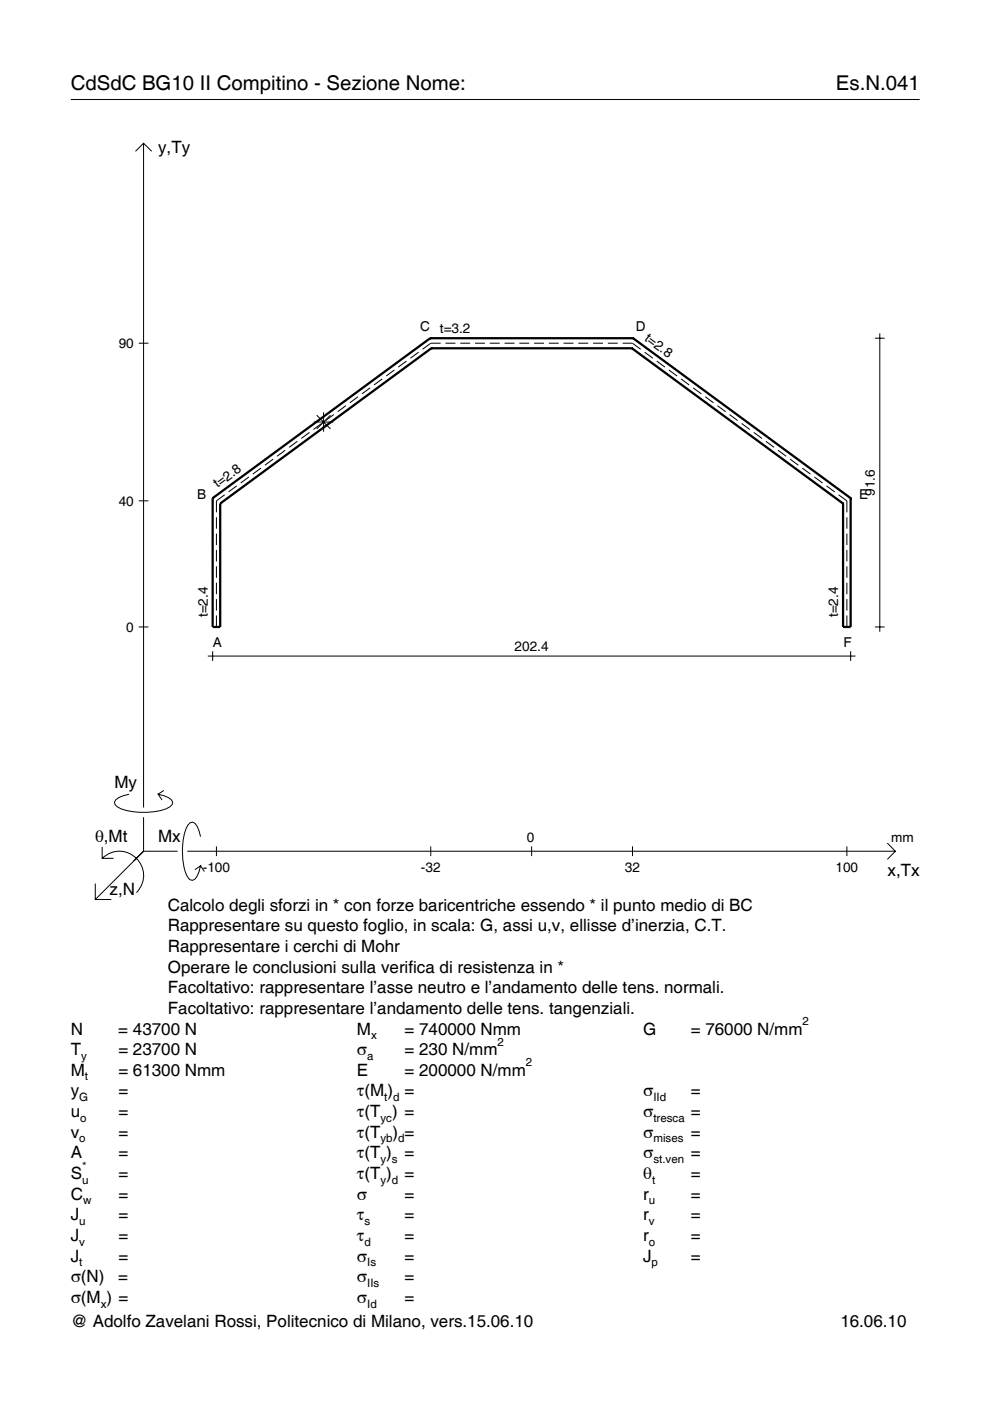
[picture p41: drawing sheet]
<svg xmlns="http://www.w3.org/2000/svg" width="210mm" height="297mm" viewBox="0 0 210 297" stroke-linecap="round" stroke-linejoin="round" font-family="sans-serif">
<defs><g id="words">
<g font-size="4.3">
<text x="15" y="19">CdSdC BG10 II Compitino - Sezione Nome:</text>
<text x="177.2" y="19">Es.N.041</text>
</g>
<g font-size="3.6">
<text x="33.5" y="32.4">y,Ty</text>
<text x="24.3" y="167.1">My</text>
<text x="20.1" y="178.4">θ,Mt</text>
<text x="33.5" y="178.4">Mx</text>
<text x="188.2" y="185.6">x,Tx</text>
<text x="23.2" y="189.7">z,N</text>
<text x="35.6" y="193.1">Calcolo degli sforzi in * con forze baricentriche essendo * il punto medio di BC</text>
<text x="35.6" y="197.5">Rappresentare su questo foglio, in scala: G, assi u,v, ellisse d’inerzia, C.T.</text>
<text x="35.6" y="201.8">Rappresentare i cerchi di Mohr</text>
<text x="35.6" y="206.2">Operare le conclusioni sulla verifica di resistenza in *</text>
<text x="35.6" y="210.6">Facoltativo: rappresentare l’asse neutro e l’andamento delle tens. normali.</text>
<text x="35.6" y="215">Facoltativo: rappresentare l’andamento delle tens. tangenziali.</text>
<text x="15" y="219.3">N</text>
<text x="25.1" y="219.3">= 43700 N</text>
<text x="75.7" y="219.3">M</text>
<text x="85.8" y="219.3">= 740000 Nmm</text>
<text x="136.4" y="219.3">G</text>
<text x="146.5" y="219.3">= 76000 N/mm</text>
<text x="15" y="223.7">T</text>
<text x="25.1" y="223.7">= 23700 N</text>
<text x="75.7" y="223.7">σ</text>
<text x="85.8" y="223.7">= 230 N/mm</text>
<text x="15" y="232.5">y</text>
<text x="15" y="228.1">M</text>
<text x="25.1" y="228.1">= 61300 Nmm</text>
<text x="25.1" y="232.5">=</text>
<text x="75.7" y="228.1">E</text>
<text x="75.7" y="232.5">τ(M ) =</text>
<text x="85.8" y="228.1">= 200000 N/mm</text>
<text x="136.4" y="232.5">σ</text>
<text x="146.5" y="232.5">=</text>
<text x="15" y="236.8">u</text>
<text x="25.1" y="236.8">=</text>
<text x="75.7" y="236.8">τ(T ) =</text>
<text x="136.4" y="236.8">σ</text>
<text x="146.5" y="236.8">=</text>
<text x="15" y="241.2">v</text>
<text x="15" y="245.6">A</text>
<text x="25.1" y="241.2">=</text>
<text x="25.1" y="245.6">=</text>
<text x="75.7" y="245.6">τ(T )</text>
<text x="75.7" y="241.2">τ(T</text>
<text x="83.3" y="241.2">) =</text>
<text x="85.8" y="245.6">=</text>
<text x="136.4" y="241.2">σ</text>
<text x="136.4" y="245.6">σ</text>
<text x="146.5" y="241.2">=</text>
<text x="146.5" y="245.6">=</text>
<text x="15" y="250">S</text>
<text x="25.1" y="250">=</text>
<text x="75.7" y="250">τ(T )</text>
<text x="85.8" y="250">=</text>
<text x="136.4" y="250">θ</text>
<text x="146.5" y="250">=</text>
<text x="15" y="254.3">C</text>
<text x="25.1" y="254.3">=</text>
<text x="75.7" y="254.3">σ</text>
<text x="85.8" y="254.3">=</text>
<text x="136.4" y="254.3">r</text>
<text x="146.5" y="254.3">=</text>
<text x="15" y="258.7">J</text>
<text x="15" y="263.1">J</text>
<text x="25.1" y="258.7">=</text>
<text x="25.1" y="263.1">=</text>
<text x="75.7" y="258.7">τ</text>
<text x="75.7" y="263.1">τ</text>
<text x="85.8" y="258.7">=</text>
<text x="85.8" y="263.1">=</text>
<text x="136.4" y="258.7">r</text>
<text x="136.4" y="263.1">r</text>
<text x="146.5" y="258.7">=</text>
<text x="146.5" y="263.1">=</text>
<text x="15" y="267.5">J</text>
<text x="25.1" y="267.5">=</text>
<text x="75.7" y="267.5">σ</text>
<text x="85.8" y="267.5">=</text>
<text x="136.4" y="267.5">J</text>
<text x="146.5" y="267.5">=</text>
<text x="15" y="271.8">σ(N)</text>
<text x="25.1" y="271.8">=</text>
<text x="75.7" y="271.8">σ</text>
<text x="85.8" y="271.8">=</text>
<text x="15" y="276.2">σ(M ) =</text>
<text x="15" y="281.4">@ Adolfo Zavelani Rossi, Politecnico di Milano, vers.15.06.10</text>
<text x="75.7" y="276.2">σ</text>
<text x="85.8" y="276.2">=</text>
<text x="178.2" y="281.4">16.06.10</text>
</g>
<g font-size="2.9">
<text x="89.1" y="70.1">C</text>
<text x="93.3" y="70.7">t=3.2</text>
<text x="134.8" y="70.1">D</text>
<text x="25.2" y="73.8">90</text>
<text x="136.5" y="72.1" transform="rotate(36 136.5 72.1)">t=2.8</text>
<text x="25.2" y="107.2">40</text>
<text x="41.8" y="105.7">B</text>
<text x="46.1" y="103.6" transform="rotate(-36 46.1 103.6)">t=2.8</text>
<text x="182.2" y="105.7">E</text>
<text x="185.5" y="105.1" transform="rotate(-90 185.5 105.1)">91.6</text>
<text x="44.1" y="130.9" transform="rotate(-90 44.1 130.9)">t=2.4</text>
<text x="177.7" y="130.9" transform="rotate(-90 177.7 130.9)">t=2.4</text>
<text x="26.8" y="133.9">0</text>
<text x="45.1" y="137.3">A</text>
<text x="178.8" y="137.3">F</text>
<text x="109.1" y="138.1">202.4</text>
<text x="111.7" y="178.4">0</text>
<text x="189" y="178.4">mm</text>
<text x="43" y="184.9">-100</text>
<text x="89.2" y="184.9">-32</text>
<text x="132.5" y="184.9">32</text>
<text x="177.2" y="184.9">100</text>
</g>
<g font-size="2.4">
<text x="78.7" y="220.3">x</text>
<text x="105.5" y="221.7">2</text>
<text x="170.2" y="217.3">2</text>
<text x="17.2" y="224.7">y</text>
<text x="77.9" y="224.7">a</text>
<text x="111.5" y="226.1">2</text>
<text x="16.8" y="233.5">G</text>
<text x="18" y="229.1">t</text>
<text x="81.5" y="233.5">t d</text>
<text x="138.5" y="233.5">IId</text>
<text x="17" y="237.8">o</text>
<text x="80.7" y="237.8">yc</text>
<text x="138.5" y="237.8">tresca</text>
<text x="16.8" y="242.2">o</text>
<text x="80.7" y="242.2">yb d</text>
<text x="138.5" y="242.2">mises</text>
<text x="17.4" y="251">u</text>
<text x="17.4" y="248">*</text>
<text x="80.7" y="246.6">y s</text>
<text x="80.7" y="251">y d</text>
<text x="138.2" y="251">t</text>
<text x="138.5" y="246.6">st.ven</text>
<text x="17.6" y="255.3">w</text>
<text x="137.6" y="255.3">u</text>
<text x="16.8" y="259.7">u</text>
<text x="77.3" y="259.7">s</text>
<text x="137.6" y="259.7">v</text>
<text x="16.8" y="264.1">v</text>
<text x="16.8" y="268.5">t</text>
<text x="77.3" y="264.1">d</text>
<text x="77.9" y="268.5">Is</text>
<text x="137.6" y="264.1">o</text>
<text x="138.2" y="268.5">p</text>
<text x="77.9" y="272.8">IIs</text>
<text x="21.4" y="277.2">x</text>
<text x="77.9" y="277.2">Id</text>
</g>
</g></defs>
<g fill="none" stroke="#000" stroke-width=".21">
<path d="M15 21.1h180M28.7 32.1l1.7-1.7 1.8 1.7M30.4 30.4v140.8M29.4 72.8h2.1M83.6 78.4l-1.7 1.3M86.2 76.6l-1.8 1.2M88.8 74.7l-1.8 1.2M93.4 72.8h-2.1l-1.7 1.3M94.5 72.8h2.1M97.6 72.8h2.1M100.7 72.8h2.1M103.8 72.8h2.1"/>
<path d="M107 72.8h2.1M110.1 72.8h2.1M113.2 72.8h2.1M116.4 72.8h2.1M119.5 72.8h2.1M122.6 72.8h2.1M125.7 72.8h2.1M128.9 72.8h2.1M132 72.8h2.1l1.7 1.3M136.7 74.7l1.7 1.2M139.2 76.6l1.8 1.2M141.8 78.4l1.8 1.3"/>
<path d="M185.5 71.7h2.1M186.5 70.7v63.3M55.3 99.2l-1.7 1.3M57.9 97.3l-1.7 1.3M60.5 95.5l-1.8 1.2M63 93.6l-1.7 1.2M65.6 91.7l-1.7 1.3M66.5 89.5h4.2M67.1 88l3 2.9M68.2 89.8l-1.8 1.3M68.6 87.4v4.1M70.1 88l-3 2.9"/>
<path d="M70.8 87.9l-1.8 1.3M73.3 86l-1.7 1.3M75.9 84.1l-1.7 1.3M78.5 82.2l-1.8 1.3M81 80.3l-1.7 1.3M144.4 80.3l1.7 1.3M147 82.2l1.7 1.3M149.5 84.1l1.8 1.3M152.1 86l1.7 1.3M154.7 87.9l1.7 1.3M157.2 89.8l1.8 1.3M159.8 91.7l1.8 1.3"/>
<path d="M162.4 93.6l1.7 1.2M165 95.5l1.7 1.2M167.5 97.3l1.8 1.3M170.1 99.2l1.7 1.3M29.4 106.2h2.1M45.9 109.7v2.4M45.9 113.1v2.5M45.9 116.6v2.4M47.6 104.9l-1.7 1.3v2.4M50.2 103l-1.7 1.3M52.8 101.1l-1.8 1.3M172.7 101.1l1.7 1.3"/>
<path d="M175.2 103l1.8 1.3M177.8 104.9l1.8 1.3v2.4M179.6 109.7v2.4M179.6 113.1v2.5M179.6 116.6v2.4M29.4 132.9h2.1M44.1 139.1h137.3M45.1 138.1v2M45.9 120.1v2.4M45.9 123.5v2.5M45.9 127v2.5M45.9 130.5v2.4"/>
<path d="M179.6 120.1v2.4M179.6 123.5v2.5M179.6 127v2.5M179.6 130.5v2.4M180.4 138.1v2M185.5 132.9h2.1M21.7 179.6v2.4h2.4M27.3 168.4a3.6 3.6 0 0 0-3 1.7l.1 .5a5.6 5.6 0 0 0 3.8 1.5 13.4 13.4 0 0 0 7.8-1l.5-.5 .1-.5a3.6 3.6 0 0 0-3.1-1.7l.8 1.2M30.4 173.3v7.2M34.7 167.6l-1.2 .8M42.5 177.4a3.6 3.6 0 0 0-1.7-3.1l-.5 .1a5.7 5.7 0 0 0-1.5 3.8 13.9 13.9 0 0 0 1.1 7.9l.4 .4 .5 .1a3.6 3.6 0 0 0 1.7-3l-1.2 .8M45.9 179.4v2.1"/>
<path d="M91.3 179.4v2.1M112.7 179.4v2.1M134.1 179.4v2.1M179.6 179.4v2.1M188.1 178.8l1.7 1.7-1.7 1.7M20.2 187.3v3.4h3.4M21.7 182a5.1 5.1 0 0 1 7.2 0 5.1 5.1 0 0 1 0 7.3M30.4 180.5l-10.2 10.2M30.4 180.5h7.2M39.7 180.5h150.1M42.5 183.6l.8 1.2"/>
</g>
<g fill="none" stroke="#000" stroke-width=".48">
<path d="M91.2 71.7h.1M91.2 71.7l-46.1 33.9M91.2 71.7h43M91.5 73.8h.1M91.5 73.8l-44.8 33M91.5 73.8h42.5M134 73.8h.1M134 73.8l44.7 33M134.2 71.7h.1M134.2 71.7l46.2 33.9M45.1 105.6h.1M45.1 105.6v27.3h1.6v-26.1"/>
<path d="M46.7 106.8h.1M178.7 106.8h.1M180.4 105.6h.1M180.4 105.6v27.3h-1.7v-26.1"/>
</g>
<use href="#words"/>
</svg>
